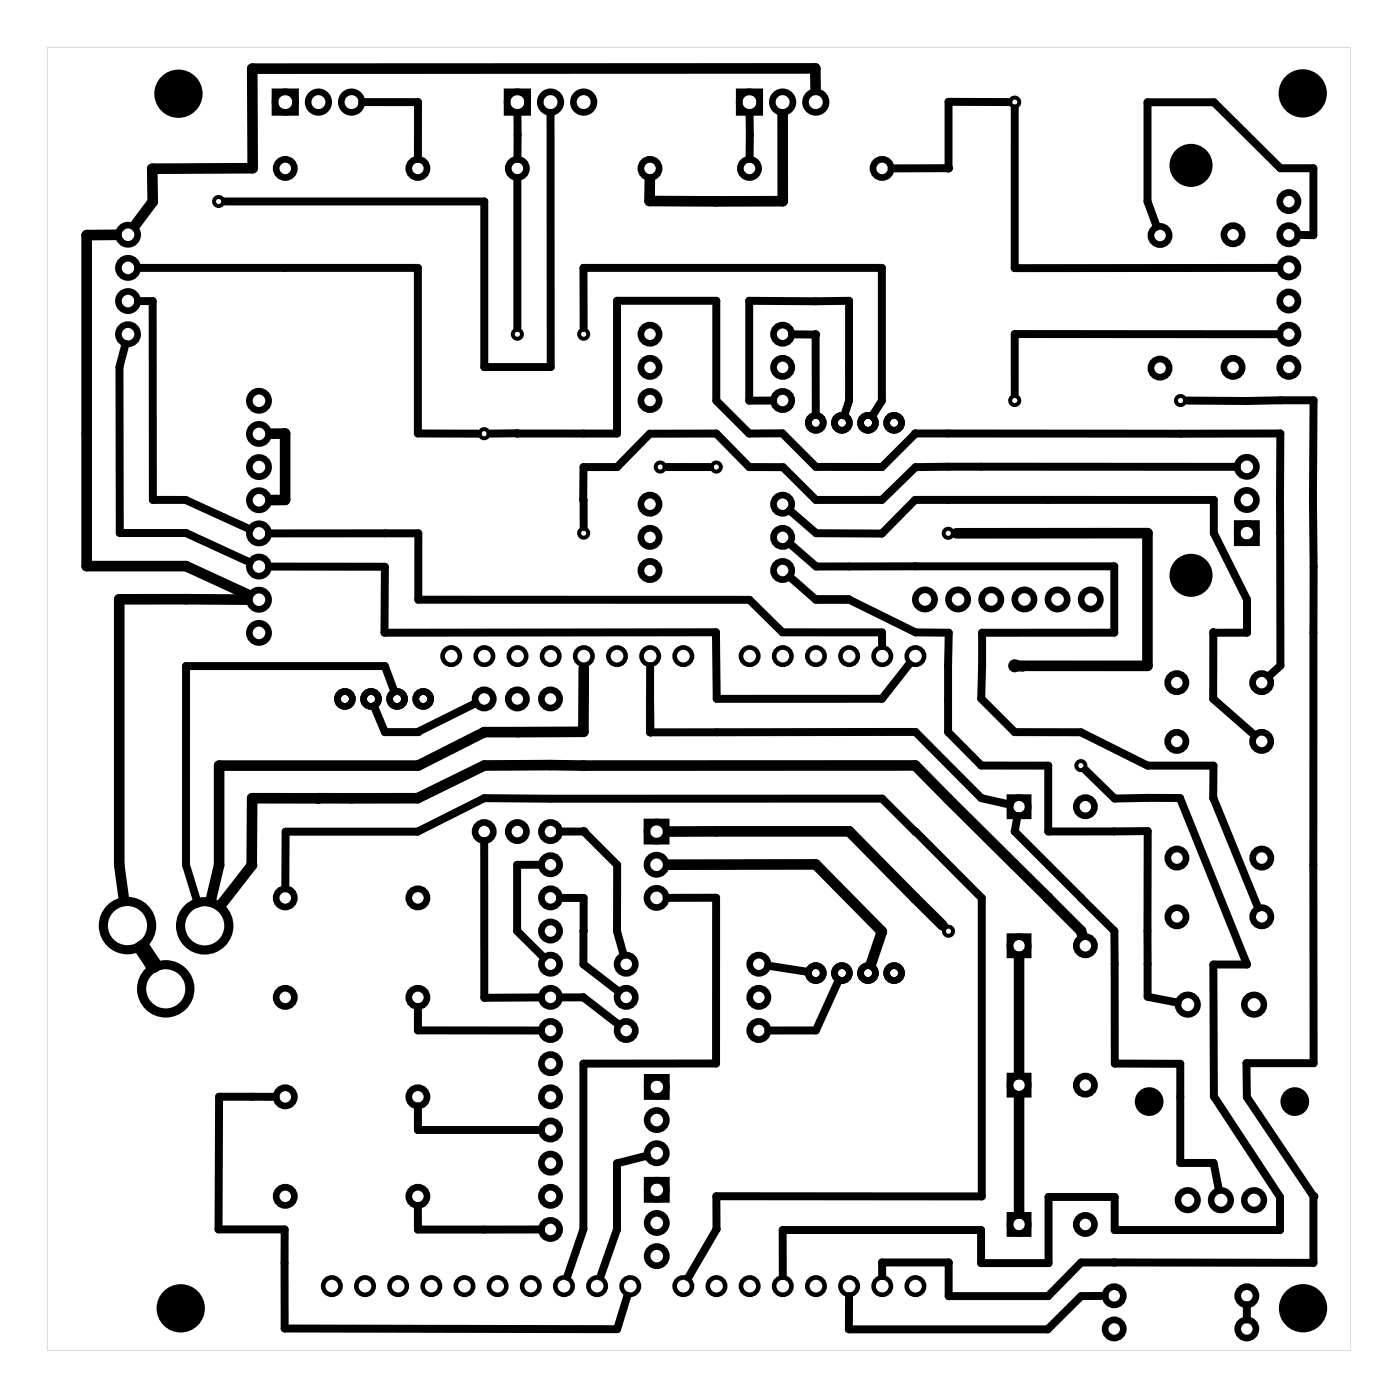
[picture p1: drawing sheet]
<svg xmlns="http://www.w3.org/2000/svg" width="107mm" height="107mm" viewBox="0 0 107 107" stroke-linecap="round" stroke-linejoin="round" font-family="sans-serif">
<g fill="#000">
<path d="M3.6 3.6h99.8v99.8h-99.8zM3.6 3.6v99.8h99.8v-99.8z"/>
<circle cx="49.8" cy="56.1" r=".3"/>
<circle cx="44.7" cy="63.7" r=".3"/>
<circle cx="85.3" cy="96.7" r=".3"/>
<circle cx="100.6" cy="91.6" r=".3"/>
</g>
<g fill="none" stroke="#000" stroke-width=".3">
<circle cx="16.7" cy="15.4" r=".35"/>
<circle cx="77.7" cy="7.8" r=".35"/>
<circle cx="37.1" cy="33.2" r=".35"/>
<circle cx="39.6" cy="25.6" r=".35"/>
<circle cx="44.7" cy="25.6" r=".35"/>
<circle cx="50.6" cy="35.8" r=".35"/>
<circle cx="54.9" cy="35.8" r=".35"/>
<circle cx="77.7" cy="30.7" r=".35"/>
<circle cx="90.4" cy="30.7" r=".35"/>
<circle cx="44.7" cy="40.8" r=".35"/>
<circle cx="72.6" cy="40.9" r=".35"/>
<circle cx="77.7" cy="51" r=".35"/>
<circle cx="82.8" cy="58.6" r=".35"/>
<circle cx="72.7" cy="71.3" r=".35"/>
</g>
<g fill="none" stroke="#000" stroke-width=".51">
<path d="M21.1 7h1.5v1.6h-1.5zM38.8 7h1.6v1.6h-1.6zM56.6 7h1.6v1.6h-1.6zM94.8 40.1h1.4v1.5h-1.4zM49.6 63h1.4v1.4h-1.4zM77.4 61.1h1.4v1.4h-1.4zM77.4 71.8h1.4v1.3h-1.4zM49.6 82.5h1.4v1.5h-1.4zM49.6 90.4h1.4v1.5h-1.4zM77.4 93.1h1.4v1.4h-1.4zM77.4 82.4h1.4v1.4h-1.4z"/>
<circle cx="9.8" cy="18" r=".74"/>
<circle cx="21.9" cy="7.8" r=".79"/>
<circle cx="21.9" cy="12.9" r=".7"/>
<circle cx="24.4" cy="7.8" r=".79"/>
<circle cx="26.9" cy="7.8" r=".79"/>
<circle cx="32" cy="12.9" r=".7"/>
<circle cx="39.6" cy="7.8" r=".79"/>
<circle cx="39.6" cy="12.9" r=".7"/>
<circle cx="42.2" cy="7.8" r=".79"/>
<circle cx="44.7" cy="7.8" r=".79"/>
<circle cx="49.8" cy="12.9" r=".7"/>
<circle cx="57.4" cy="7.8" r=".79"/>
<circle cx="57.4" cy="12.9" r=".7"/>
<circle cx="60" cy="7.8" r=".79"/>
<circle cx="62.5" cy="7.8" r=".79"/>
<circle cx="67.6" cy="12.9" r=".7"/>
<circle cx="88.9" cy="18" r=".7"/>
<circle cx="94.5" cy="18" r=".7"/>
<circle cx="98.7" cy="15.4" r=".7"/>
<circle cx="98.7" cy="18" r=".7"/>
<circle cx="9.8" cy="20.5" r=".74"/>
<circle cx="9.8" cy="23.1" r=".74"/>
<circle cx="9.8" cy="25.6" r=".74"/>
<circle cx="19.8" cy="33.2" r=".74"/>
<circle cx="19.8" cy="30.7" r=".74"/>
<circle cx="19.8" cy="35.8" r=".74"/>
<circle cx="19.8" cy="38.3" r=".74"/>
<circle cx="49.8" cy="28.1" r=".7"/>
<circle cx="49.8" cy="30.7" r=".7"/>
<circle cx="49.8" cy="25.6" r=".7"/>
<circle cx="49.8" cy="38.6" r=".7"/>
<circle cx="60" cy="25.6" r=".7"/>
<circle cx="60" cy="30.7" r=".7"/>
<circle cx="60" cy="28.1" r=".7"/>
<circle cx="60" cy="38.6" r=".7"/>
<circle cx="62.5" cy="32.4" r=".57"/>
<circle cx="64.5" cy="32.4" r=".57"/>
<circle cx="66.5" cy="32.4" r=".57"/>
<circle cx="68.5" cy="32.4" r=".57"/>
<circle cx="88.9" cy="28.2" r=".7"/>
<circle cx="94.5" cy="28.1" r=".7"/>
<circle cx="95.5" cy="35.8" r=".74"/>
<circle cx="95.5" cy="38.3" r=".74"/>
<circle cx="98.7" cy="23.1" r=".7"/>
<circle cx="98.7" cy="28.1" r=".7"/>
<circle cx="98.7" cy="20.5" r=".7"/>
<circle cx="98.7" cy="25.6" r=".7"/>
<circle cx="19.8" cy="43.4" r=".74"/>
<circle cx="19.8" cy="48.5" r=".74"/>
<circle cx="19.8" cy="40.9" r=".74"/>
<circle cx="19.8" cy="45.9" r=".74"/>
<circle cx="26.4" cy="53.5" r=".57"/>
<circle cx="28.4" cy="53.5" r=".57"/>
<circle cx="30.4" cy="53.5" r=".57"/>
<circle cx="32.4" cy="53.5" r=".57"/>
<circle cx="37.1" cy="53.5" r=".7"/>
<circle cx="39.6" cy="53.5" r=".7"/>
<circle cx="42.2" cy="53.5" r=".7"/>
<circle cx="49.8" cy="41.2" r=".7"/>
<circle cx="49.8" cy="43.7" r=".7"/>
<circle cx="60" cy="43.7" r=".7"/>
<circle cx="60" cy="41.2" r=".7"/>
<circle cx="70.9" cy="45.9" r=".74"/>
<circle cx="73.4" cy="45.9" r=".74"/>
<circle cx="75.9" cy="45.9" r=".74"/>
<circle cx="78.5" cy="45.9" r=".74"/>
<circle cx="81" cy="45.9" r=".74"/>
<circle cx="83.6" cy="45.9" r=".74"/>
<circle cx="90.1" cy="56.8" r=".7"/>
<circle cx="90.1" cy="52.3" r=".7"/>
<circle cx="95.5" cy="40.8" r=".74"/>
<circle cx="96.6" cy="56.8" r=".7"/>
<circle cx="96.6" cy="52.3" r=".7"/>
<circle cx="21.9" cy="76.4" r=".7"/>
<circle cx="21.9" cy="68.8" r=".7"/>
<circle cx="32" cy="76.4" r=".7"/>
<circle cx="32" cy="68.8" r=".7"/>
<circle cx="37.1" cy="63.7" r=".7"/>
<circle cx="39.6" cy="63.7" r=".7"/>
<circle cx="42.2" cy="66.2" r=".7"/>
<circle cx="42.2" cy="73.9" r=".7"/>
<circle cx="42.2" cy="68.8" r=".7"/>
<circle cx="42.2" cy="76.4" r=".7"/>
<circle cx="42.2" cy="78.9" r=".7"/>
<circle cx="42.2" cy="71.3" r=".7"/>
<circle cx="42.2" cy="63.7" r=".7"/>
<circle cx="48" cy="78.9" r=".7"/>
<circle cx="48" cy="76.4" r=".7"/>
<circle cx="48" cy="73.9" r=".7"/>
<circle cx="50.3" cy="66.2" r=".74"/>
<circle cx="50.3" cy="63.7" r=".74"/>
<circle cx="50.3" cy="68.8" r=".74"/>
<circle cx="58.1" cy="76.4" r=".7"/>
<circle cx="58.1" cy="78.9" r=".7"/>
<circle cx="58.1" cy="73.9" r=".7"/>
<circle cx="62.5" cy="74.5" r=".57"/>
<circle cx="64.5" cy="74.5" r=".57"/>
<circle cx="66.5" cy="74.5" r=".57"/>
<circle cx="68.5" cy="74.5" r=".57"/>
<circle cx="78.1" cy="61.8" r=".7"/>
<circle cx="78.1" cy="72.4" r=".7"/>
<circle cx="83.1" cy="72.4" r=".7"/>
<circle cx="83.1" cy="61.8" r=".7"/>
<circle cx="90.2" cy="70.2" r=".7"/>
<circle cx="90.2" cy="65.7" r=".7"/>
<circle cx="96.7" cy="70.2" r=".7"/>
<circle cx="96.7" cy="65.7" r=".7"/>
<circle cx="21.9" cy="84" r=".7"/>
<circle cx="21.9" cy="91.6" r=".7"/>
<circle cx="32" cy="84" r=".7"/>
<circle cx="32" cy="91.6" r=".7"/>
<circle cx="42.2" cy="81.5" r=".7"/>
<circle cx="42.2" cy="91.6" r=".7"/>
<circle cx="42.2" cy="89.1" r=".7"/>
<circle cx="42.2" cy="84" r=".7"/>
<circle cx="42.2" cy="86.6" r=".7"/>
<circle cx="42.2" cy="94.2" r=".7"/>
<circle cx="50.3" cy="85.8" r=".74"/>
<circle cx="50.3" cy="93.7" r=".74"/>
<circle cx="50.3" cy="91.1" r=".74"/>
<circle cx="50.3" cy="83.3" r=".74"/>
<circle cx="50.3" cy="96.2" r=".74"/>
<circle cx="50.3" cy="88.3" r=".74"/>
<circle cx="78.1" cy="93.8" r=".7"/>
<circle cx="78.1" cy="83.1" r=".7"/>
<circle cx="83.1" cy="93.8" r=".7"/>
<circle cx="83.1" cy="83.1" r=".7"/>
<circle cx="85.4" cy="99.3" r=".7"/>
<circle cx="95.5" cy="99.3" r=".7"/>
<circle cx="85.4" cy="101.8" r=".7"/>
<circle cx="95.5" cy="101.8" r=".7"/>
</g>
<g fill="none" stroke="#000" stroke-width=".35">
<circle cx="34.6" cy="50.3" r=".66"/>
<circle cx="37.1" cy="50.3" r=".66"/>
<circle cx="39.6" cy="50.3" r=".66"/>
<circle cx="42.2" cy="50.3" r=".66"/>
<circle cx="44.7" cy="50.3" r=".66"/>
<circle cx="47.3" cy="50.3" r=".66"/>
<circle cx="49.8" cy="50.3" r=".66"/>
<circle cx="52.3" cy="50.3" r=".66"/>
<circle cx="57.4" cy="50.3" r=".66"/>
<circle cx="60" cy="50.3" r=".66"/>
<circle cx="62.5" cy="50.3" r=".66"/>
<circle cx="65" cy="50.3" r=".66"/>
<circle cx="67.6" cy="50.3" r=".66"/>
<circle cx="70.1" cy="50.3" r=".66"/>
<circle cx="25.4" cy="98.5" r=".66"/>
<circle cx="28" cy="98.5" r=".66"/>
<circle cx="30.5" cy="98.5" r=".66"/>
<circle cx="33" cy="98.5" r=".66"/>
<circle cx="35.6" cy="98.5" r=".66"/>
<circle cx="38.1" cy="98.5" r=".66"/>
<circle cx="40.7" cy="98.5" r=".66"/>
<circle cx="43.2" cy="98.5" r=".66"/>
<circle cx="45.7" cy="98.5" r=".66"/>
<circle cx="48.3" cy="98.5" r=".66"/>
<circle cx="52.3" cy="98.5" r=".66"/>
<circle cx="54.9" cy="98.5" r=".66"/>
<circle cx="57.4" cy="98.5" r=".66"/>
<circle cx="60" cy="98.5" r=".66"/>
<circle cx="62.5" cy="98.5" r=".66"/>
<circle cx="65" cy="98.5" r=".66"/>
<circle cx="67.6" cy="98.5" r=".66"/>
<circle cx="70.1" cy="98.5" r=".66"/>
</g>
<g fill="none" stroke="#000" stroke-width=".08">
<circle cx="34.6" cy="50.3" r=".66"/>
<circle cx="37.1" cy="50.3" r=".66"/>
<circle cx="39.6" cy="50.3" r=".66"/>
<circle cx="42.2" cy="50.3" r=".66"/>
<circle cx="44.7" cy="50.3" r=".66"/>
<circle cx="47.3" cy="50.3" r=".66"/>
<circle cx="49.8" cy="50.3" r=".66"/>
<circle cx="52.3" cy="50.3" r=".66"/>
<circle cx="57.4" cy="50.3" r=".66"/>
<circle cx="60" cy="50.3" r=".66"/>
<circle cx="62.5" cy="50.3" r=".66"/>
<circle cx="65" cy="50.3" r=".66"/>
<circle cx="67.6" cy="50.3" r=".66"/>
<circle cx="70.1" cy="50.3" r=".66"/>
<circle cx="25.4" cy="98.5" r=".66"/>
<circle cx="28" cy="98.5" r=".66"/>
<circle cx="30.5" cy="98.5" r=".66"/>
<circle cx="33" cy="98.5" r=".66"/>
<circle cx="35.6" cy="98.5" r=".66"/>
<circle cx="38.1" cy="98.5" r=".66"/>
<circle cx="40.7" cy="98.5" r=".66"/>
<circle cx="43.2" cy="98.5" r=".66"/>
<circle cx="45.7" cy="98.5" r=".66"/>
<circle cx="48.3" cy="98.5" r=".66"/>
<circle cx="52.3" cy="98.5" r=".66"/>
<circle cx="54.9" cy="98.5" r=".66"/>
<circle cx="57.4" cy="98.5" r=".66"/>
<circle cx="60" cy="98.5" r=".66"/>
<circle cx="62.5" cy="98.5" r=".66"/>
<circle cx="65" cy="98.5" r=".66"/>
<circle cx="67.6" cy="98.5" r=".66"/>
<circle cx="70.1" cy="98.5" r=".66"/>
</g>
<g fill="none" stroke="#000" stroke-width=".7" stroke-linecap="butt">
<circle cx="9.8" cy="70.9" r="1.85"/>
<circle cx="12.7" cy="75.7" r="1.85"/>
<circle cx="15.7" cy="70.9" r="1.85"/>
</g>
<g fill="none" stroke="#000" stroke-width=".5">
<circle cx="91" cy="77" r=".75"/>
<circle cx="96.1" cy="77" r=".75"/>
<circle cx="91" cy="91.9" r=".75"/>
<circle cx="93.5" cy="91.9" r=".75"/>
<circle cx="96.1" cy="91.9" r=".75"/>
</g>
<g fill="#000">
<circle cx="13.7" cy="7.2" r="1.85"/>
<circle cx="91.2" cy="12.7" r="1.65"/>
<circle cx="99.8" cy="7.2" r="1.85"/>
<circle cx="91.2" cy="44.1" r="1.65"/>
<circle cx="88" cy="84.4" r="1.1"/>
<circle cx="99.2" cy="84.4" r="1.1"/>
<circle cx="13.8" cy="100.2" r="1.85"/>
<circle cx="99.8" cy="100.2" r="1.85"/>
</g>
<g fill="none" stroke="#000" stroke-width=".61">
<path d="M27.7 7.8h4.3v4.4M39.6 13.6v11.5M39.6 8.6v3.6M42.2 8.6v19.5h-5.1v-12.7h-19.9M57.4 8.6v3.6M77.2 7.8h-4.5v5.1h-4.4M77.7 8.3v12.2h20.3M88.6 17.4l-.7-2v-7.6h5.1l5.1 5.1h2.5v5.1h-1.1M9.6 26.3l-.4 1.8v12.7h5l4.9 2.3M10.6 23.1h1.1v15.2h2.5l4.9 2.2M10.6 20.5h21.4v12.7h4.6M39.6 33.2h.1"/>
<path d="M39.6 33.2h-2M39.6 33.2h7.7v-10.2h7.6v7.7l2.5 2.5h2.5l2.6 2.6h5.1l2.5-2.6h28v5.1M44.7 25.1v-4.6h22.9v10.2l-.8 1.2M51.1 35.8h3.3M59.2 30.7h-1.8v-7.7h7.6v7.7l-.3 1.1M60.5 39.1l2 1.7 5.1 .1 2.5-2.6h22.9v2.5l2.5 5.1v2.6l-2.6-.1v5.1l3.2 2.8M60.7 25.6h1.8v6.2M90.9 30.7h9.7v50.7h-5.1v2.6l5.1 7.6v5.1h-17.8l-2.5 2.6h-7.6v-2.6h-5.1v1.1M94.7 35.8h-24.6l-2.5 2.5h-5.1l-2.5-2.5h-2.6l-2.5-2.6h-5.1l-2.5 2.6h-2.6v4.6M98 25.6h-20.3v4.6M98.1 38.3v12.7l-.9 .8M20.6 40.9h11.4v5h25.4l2.5 2.5h7.7v1.1"/>
<path d="M20.6 43.4h8.9v5.1l25.3-.1 .1 5.1h12.7l2-2.6M28.7 54.1l.8 2h2.5M30.2 53l-.7-2h-15.2l-.1 15.3 1 2.9M32 56.1h.1M36.4 53.9l-4.4 2.2M49.8 51v5.1h20.3l5.1 5 2.2 .5M60.5 44.2l2 1.7h2.5l5.1 2.5 2.6 .1-.1 7.6 2.6 2.5 5.1 .1v5h7.6v12.7l2.3 .4M60.5 41.6l2 1.8h22.9v5.1h-10.2v5l2.5 2.6h5.1l5.1 2.5 5.1 .1-.1 2.4 3.5 8.5M83.1 59l2.3 2.2 5-.1 5.1 12.8h-2.6l.1 10.1 5.1 7.7v2.5h-12.7v-2.5h-5.1v5.1h-5.1v-2.6h-15.2v3.6M21.9 68.1v-4.4h10.1l5.1-2.6 30.5 .1 7.6 7.6v22.8h-20.3v2.6M32 77.1v1.8h9.4M37.1 64.4v12h4.3"/>
<path d="M41.4 66.2h-1.8v5.1l2.1 2M42.9 68.8h1.8v5.1l2.7 2.1M42.9 76.4h1.8M44.7 76.4l2.7 2.1M44.7 76.4h.1M44.7 63.7l2.6 2.6v5l.5 1.9M44.7 63.7h.1M44.7 71.3h.1M44.7 63.7h-1.8M51.1 68.8h3.8v12.7h-10.2v12.7l-1.2 3.6M58.8 74l3.1 .5M64.2 75.1l-1.7 3.8h-3.6"/>
<path d="M77.9 62.5l-.2 1.2 7.7 7.6v10.2h5v7.6h2.6l.4 2.1M21.1 84h-4.3l-.1 10.2h5.1v7.6h25.5l.8-2.5M32 92.4v1.8h9.4M32 84.7v1.9h9.4M49.6 88.5l-2.3 .6v5.1l-1.3 3.6M54.9 94.2l-2.2 3.7M54.9 94.2h.1M84.6 99.3h-1.8l-2.5 2.5h-15.3v-2.5M95.5 100v1.1"/>
</g>
<g fill="none" stroke="#000" stroke-width=".81">
<path d="M8.9 18h-2.3v25.4h7.6l4.8 2.2M60 8.8v6.6h-10.2v-1.6M62.5 6.9v-1.7l-43.2 .1 .1 7.6h-7.7v2.6l-1.3 1.8M20.7 33.2h1.1v5.1h-1.1M18.9 45.9h-9.8v20.4l.4 2.7M44.7 51.2v4.9h-7.6l-5.1 2.5h-15.2v7.7l-.7 2.8M73.3 40.9l14.6-.1v10.2h-10.2h.7M51.2 66.2h11.3l5.1 5.2-.9 2.4M51.2 63.7h13.8l7.2 7.2M78.1 73.3v9M80.3 68.8l2.5 2.5 .1 .3M80.3 68.8l-10.2-10.2h-33l-5.1 2.5h-12.7v5.2l-2.4 3.1"/>
<path d="M80.3 68.8h.1M78.1 84v8.9"/>
</g>
<path d="M10.9 72.6l.8 1.3" fill="none" stroke="#000" stroke-width="1.2"/>
</svg>
